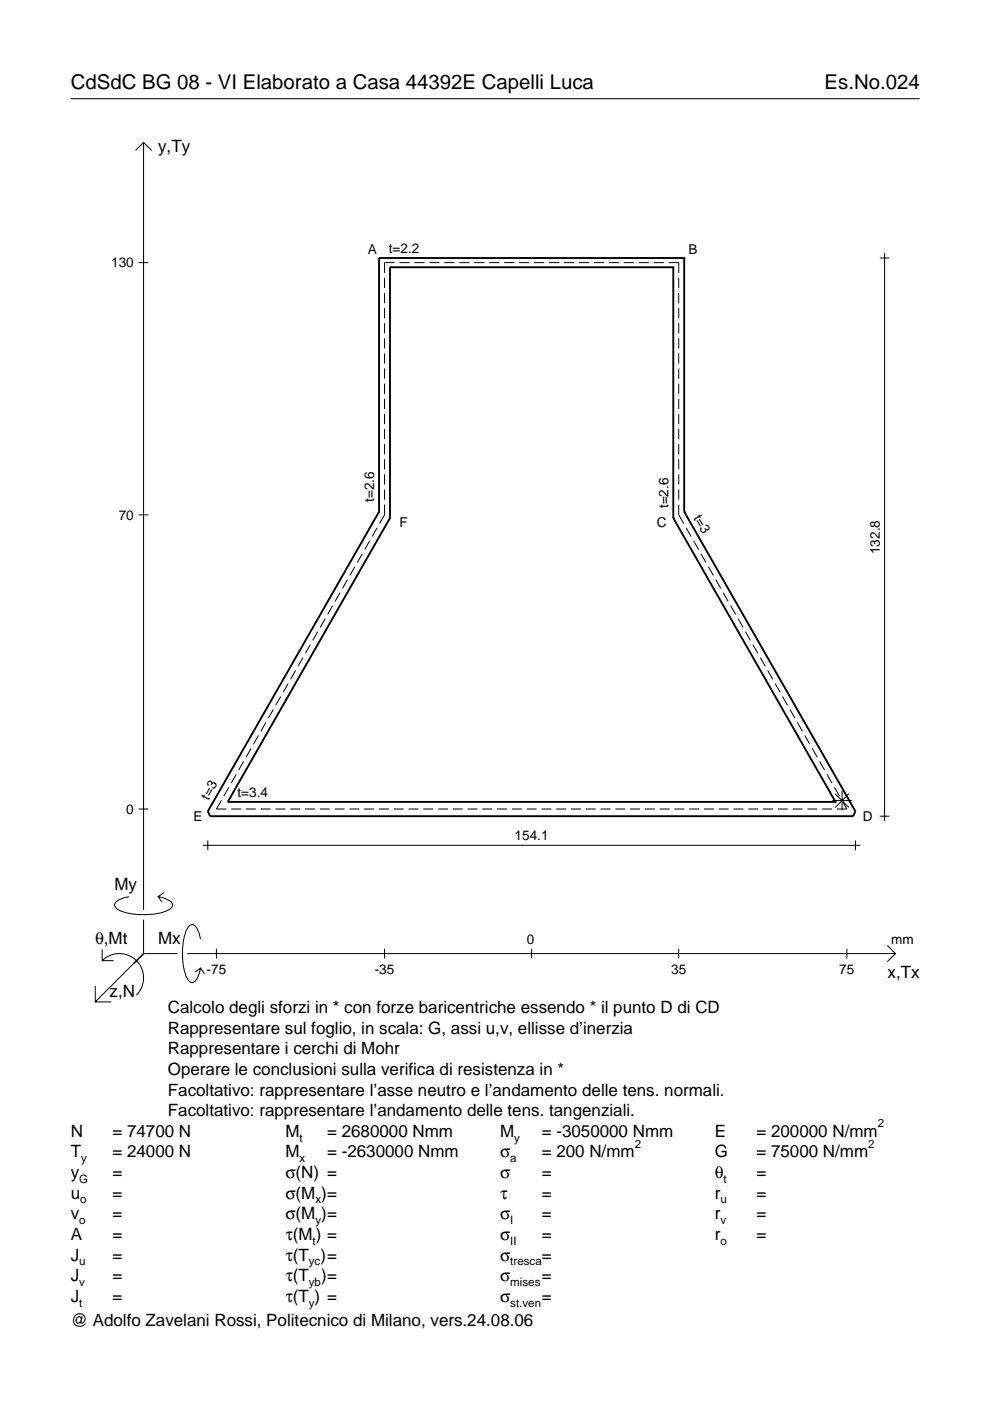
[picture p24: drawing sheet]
<svg xmlns="http://www.w3.org/2000/svg" width="210mm" height="297mm" viewBox="0 0 210 297" stroke-linecap="round" stroke-linejoin="round" font-family="sans-serif">
<defs><g id="words">
<g font-size="4.3">
<text x="15" y="18.9">CdSdC BG 08 - VI Elaborato a Casa 44392E Capelli Luca</text>
<text x="174.8" y="18.9">Es.No.024</text>
</g>
<g font-size="3.6">
<text x="33.5" y="32.3">y,Ty</text>
<text x="24.3" y="188.8">My</text>
<text x="20.1" y="200.1">θ,Mt</text>
<text x="33.5" y="200.1">Mx</text>
<text x="188.2" y="207.3">x,Tx</text>
<text x="23.2" y="211.4">z,N</text>
<text x="35.6" y="214.8">Calcolo degli sforzi in * con forze baricentriche essendo * il punto D di CD</text>
<text x="35.6" y="219.2">Rappresentare sul foglio, in scala: G, assi u,v, ellisse d’inerzia</text>
<text x="35.6" y="223.5">Rappresentare i cerchi di Mohr</text>
<text x="35.6" y="227.9">Operare le conclusioni sulla verifica di resistenza in *</text>
<text x="35.6" y="232.3">Facoltativo: rappresentare l’asse neutro e l’andamento delle tens. normali.</text>
<text x="35.6" y="236.7">Facoltativo: rappresentare l’andamento delle tens. tangenziali.</text>
<text x="15" y="241">N</text>
<text x="15" y="245.4">T</text>
<text x="23.8" y="245.4">= 24000 N</text>
<text x="23.8" y="241">= 74700 N</text>
<text x="60.5" y="241">M</text>
<text x="60.5" y="245.4">M</text>
<text x="69.3" y="241">= 2680000 Nmm</text>
<text x="69.3" y="245.4">= -2630000 Nmm</text>
<text x="106" y="245.4">σ</text>
<text x="106" y="241">M</text>
<text x="114.9" y="241">= -3050000 Nmm</text>
<text x="114.9" y="245.4">= 200 N/mm</text>
<text x="151.5" y="241">E</text>
<text x="151.5" y="245.4">G</text>
<text x="160.4" y="241">= 200000 N/mm</text>
<text x="160.4" y="245.4">= 75000 N/mm</text>
<text x="15" y="249.8">y</text>
<text x="23.8" y="249.8">=</text>
<text x="60.5" y="249.8">σ(N) =</text>
<text x="106" y="249.8">σ</text>
<text x="114.9" y="249.8">=</text>
<text x="151.5" y="249.8">θ</text>
<text x="160.4" y="249.8">=</text>
<text x="15" y="254.2">u</text>
<text x="23.8" y="254.2">=</text>
<text x="60.5" y="254.2">σ(M )=</text>
<text x="106" y="254.2">τ</text>
<text x="114.9" y="254.2">=</text>
<text x="151.5" y="254.2">r</text>
<text x="160.4" y="254.2">=</text>
<text x="15" y="258.5">v</text>
<text x="15" y="262.9">A</text>
<text x="23.8" y="262.9">=</text>
<text x="23.8" y="258.5">=</text>
<text x="60.5" y="258.5">σ(M )=</text>
<text x="60.5" y="262.9">τ(M ) =</text>
<text x="106" y="262.9">σ</text>
<text x="106" y="258.5">σ</text>
<text x="114.9" y="258.5">=</text>
<text x="114.9" y="262.9">=</text>
<text x="151.5" y="258.5">r</text>
<text x="151.5" y="262.9">r</text>
<text x="160.4" y="258.5">=</text>
<text x="160.4" y="262.9">=</text>
<text x="15" y="267.3">J</text>
<text x="23.8" y="267.3">=</text>
<text x="60.5" y="267.3">τ(T )=</text>
<text x="106" y="267.3">σ</text>
<text x="114.9" y="267.3">=</text>
<text x="15" y="271.7">J</text>
<text x="23.8" y="271.7">=</text>
<text x="60.5" y="271.7">τ(T</text>
<text x="68.1" y="271.7">)=</text>
<text x="106" y="271.7">σ</text>
<text x="114.9" y="271.7">=</text>
<text x="15" y="281.2">@ Adolfo Zavelani Rossi, Politecnico di Milano, vers.24.08.06</text>
<text x="15" y="276">J</text>
<text x="23.8" y="276">=</text>
<text x="60.5" y="276">τ(T ) =</text>
<text x="106" y="276">σ</text>
<text x="114.9" y="276">=</text>
</g>
<g font-size="2.9">
<text x="78" y="53.8">A</text>
<text x="82.4" y="53.7">t=2.2</text>
<text x="146" y="53.8">B</text>
<text x="23.6" y="56.7">130</text>
<text x="79.3" y="106.4" transform="rotate(-90 79.3 106.4)">t=2.6</text>
<text x="141.7" y="107.8" transform="rotate(-90 141.7 107.8)">t=2.6</text>
<text x="25.2" y="110.2">70</text>
<text x="84.7" y="111.7">F</text>
<text x="139.3" y="111.7">C</text>
<text x="147" y="109.8" transform="rotate(60 147 109.8)">t=3</text>
<text x="186.5" y="117.5" transform="rotate(-90 186.5 117.5)">132.8</text>
<text x="26.8" y="172.5">0</text>
<text x="44.2" y="169.7" transform="rotate(-60 44.2 169.7)">t=3</text>
<text x="50.3" y="169">t=3.4</text>
<text x="41" y="174.1">E</text>
<text x="109.1" y="178.2">154.1</text>
<text x="182.9" y="174.1">D</text>
<text x="111.7" y="200.1">0</text>
<text x="189" y="200.1">mm</text>
<text x="43.8" y="206.6">-75</text>
<text x="79.4" y="206.6">-35</text>
<text x="142.3" y="206.6">35</text>
<text x="178" y="206.6">75</text>
</g>
<g font-size="2.4">
<text x="186.1" y="239">2</text>
<text x="63.5" y="242">t</text>
<text x="109" y="242">y</text>
<text x="134.6" y="243.4">2</text>
<text x="184.1" y="243.4">2</text>
<text x="16.8" y="250.8">G</text>
<text x="17.2" y="246.4">y</text>
<text x="63.5" y="246.4">x</text>
<text x="108.2" y="246.4">a</text>
<text x="153.4" y="250.8">t</text>
<text x="17" y="255.2">o</text>
<text x="66.9" y="255.2">x</text>
<text x="152.7" y="255.2">u</text>
<text x="16.8" y="259.5">o</text>
<text x="66.3" y="263.9">t</text>
<text x="66.9" y="259.5">y</text>
<text x="108.2" y="259.5">I</text>
<text x="108.2" y="263.9">II</text>
<text x="152.7" y="259.5">v</text>
<text x="152.7" y="263.9">o</text>
<text x="16.8" y="268.3">u</text>
<text x="65.5" y="268.3">yc</text>
<text x="108.2" y="268.3">tresca</text>
<text x="16.8" y="272.7">v</text>
<text x="65.5" y="272.7">yb</text>
<text x="108.2" y="272.7">mises</text>
<text x="16.8" y="277">t</text>
<text x="65.5" y="277">y</text>
<text x="108.2" y="277">st.ven</text>
</g>
</g></defs>
<g fill="none" stroke="#000" stroke-width=".21">
<path d="M15 20.9h180M28.7 31.9l1.7-1.7 1.8 1.7M30.4 30.2v162.7M29.4 55.7h2.1M81.5 58.9v2.2M83.7 55.7h-2.2v2.2M84.7 55.7h2.1M87.9 55.7h2.1M91 55.7h2.2M94.2 55.7h2.1M97.4 55.7h2.1M100.5 55.7h2.2"/>
<path d="M103.7 55.7h2.2M106.9 55.7h2.1M110.1 55.7h2.1M113.2 55.7h2.2M116.4 55.7h2.1M119.6 55.7h2.1M122.7 55.7h2.2M125.9 55.7h2.2M129.1 55.7h2.1M132.3 55.7h2.1M135.4 55.7h2.2M138.6 55.7h2.1"/>
<path d="M141.8 55.7h2.1v2.2M143.9 58.9v2.2M186.5 54.7h2.1M187.6 53.7v120.4M81.5 62.1v2.2M81.5 65.3v2.2M81.5 68.5v2.2M81.5 71.7v2.2M81.5 74.9v2.2M81.5 78.1v2.2M143.9 62.1v2.2M143.9 65.3v2.2"/>
<path d="M143.9 68.5v2.2M143.9 71.7v2.2M143.9 74.9v2.2M143.9 78.1v2.2M81.5 81.3v2.2M81.5 84.5v2.2M81.5 87.7v2.2M81.5 91v2.1M81.5 94.2v2.1M81.5 97.4v2.1M143.9 81.3v2.2M143.9 84.5v2.2"/>
<path d="M143.9 87.7v2.2M143.9 91v2.1M143.9 94.2v2.1M143.9 97.4v2.1M29.4 109.2h2.1M76.8 117.4l-1 1.9M78.4 114.7l-1.1 1.8M80 111.9l-1.1 1.9M81.5 100.6v2.1M81.5 103.8v2.2M81.5 107v2.2l-1 1.8M143.9 100.6v2.1"/>
<path d="M143.9 103.8v2.2M143.9 107v2.2l1.1 1.8M145.5 111.9l1 1.9M147.1 114.7l1 1.8M148.6 117.4l1.1 1.9M64.2 139.4l-1 1.9M65.8 136.7l-1.1 1.8M67.4 133.9l-1.1 1.9M69 131.2l-1.1 1.8M70.5 128.4l-1 1.9M72.1 125.7l-1.1 1.8M73.7 122.9l-1.1 1.9"/>
<path d="M75.2 120.2l-1 1.8M150.2 120.2l1.1 1.8M151.8 122.9l1 1.9M153.3 125.7l1.1 1.8M154.9 128.4l1.1 1.9M156.5 131.2l1 1.8M158.1 133.9l1 1.9M159.6 136.7l1.1 1.8M161.2 139.4l1.1 1.9M53.2 158.7l-1 1.8M54.8 155.9l-1.1 1.9M56.4 153.2l-1.1 1.8"/>
<path d="M57.9 150.4l-1 1.9M59.5 147.7l-1 1.8M61.1 144.9l-1.1 1.9M62.7 142.2l-1.1 1.8M162.8 142.2l1 1.8M164.3 144.9l1.1 1.9M165.9 147.7l1.1 1.8M167.5 150.4l1 1.9M169.1 153.2l1 1.8M170.6 155.9l1.1 1.9M172.2 158.7l1.1 1.8M29.4 171.5h2.1"/>
<path d="M43 179.2h139.4M44.1 178.2v2.1M46.9 169.7l-1 1.8h2.1M48.5 166.9l-1 1.9M49 171.5h2.1M50.1 164.2l-1.1 1.8M51.7 161.4l-1.1 1.9M52.1 171.5h2.2M55.3 171.5h2.1M58.4 171.5h2.1M61.5 171.5h2.1M64.7 171.5h2.1"/>
<path d="M67.8 171.5h2.1M70.9 171.5h2.1M74.1 171.5h2.1M77.2 171.5h2.1M80.3 171.5h2.1M83.5 171.5h2.1M86.6 171.5h2.1M89.7 171.5h2.1M92.9 171.5h2.1M96 171.5h2.1M99.1 171.5h2.1M102.3 171.5h2.1"/>
<path d="M105.4 171.5h2.1M108.5 171.5h2.1M111.7 171.5h2.1M114.8 171.5h2.1M117.9 171.5h2.1M121.1 171.5h2.1M124.2 171.5h2.1M127.3 171.5h2.1M130.5 171.5h2.1M133.6 171.5h2.1M136.7 171.5h2.1M139.9 171.5h2.1"/>
<path d="M143 171.5h2.1M146.1 171.5h2.1M149.3 171.5h2.1M152.4 171.5h2.1M155.5 171.5h2.1M158.7 171.5h2.1M161.8 171.5h2.1M164.9 171.5h2.1M168.1 171.5h2.1M171.2 171.5h2.1M173.8 161.4l1 1.9M174.3 171.5h2.1"/>
<path d="M175.3 164.2l1.1 1.8M176.5 169.7h4.1M176.9 166.9l1.1 1.9M177.1 168.3l2.9 2.9M178.5 169.7l1.1 1.8h-2.2M178.5 167.7v4.1M180 168.3l-2.9 2.9M181.4 178.2v2.1M186.5 173.1h2.1M27.3 190.1a3.6 3.6 0 0 0-3 1.7l.1 .5a5.7 5.7 0 0 0 3.8 1.5 13.3 13.3 0 0 0 7.8-1l.5-.5 .1-.5a3.6 3.6 0 0 0-3.1-1.7l.8 1.2M30.4 195v7.2M34.7 189.3l-1.2 .8"/>
<path d="M42.5 199.1a3.6 3.6 0 0 0-1.7-3.1l-.5 .1a5.7 5.7 0 0 0-1.5 3.8 13.3 13.3 0 0 0 1 7.8l.5 .5 .5 .2a3.6 3.6 0 0 0 1.7-3.1l-1.2 .8M20.2 209v3.4h3.4M21.7 203.7a5.1 5.1 0 0 1 7.2 0 5.1 5.1 0 0 1 0 7.3M21.7 201.3v2.4h2.4M30.4 202.2l-10.2 10.2M30.4 202.2l-2 2M30.4 202.2h7.2M39.7 202.2h150.1M42.5 205.3l.8 1.2M45.9 201.2v2M81.5 201.2v2M112.7 201.2v2"/>
<path d="M143.9 201.2v2M179.6 201.2v2M188.1 200.5l1.7 1.7-1.7 1.7"/>
</g>
<g fill="none" stroke="#000" stroke-width=".4">
<path d="M80.4 54.7h.1M80.4 54.7h64.7M80.4 54.7v53.8M82.7 56.7h.1M82.7 56.7h60M82.7 56.7v53.1M142.7 56.7h.1M142.7 56.7v53.1M145.1 54.7h.1M145.1 54.7v53.8M80.4 108.5h.1M80.4 108.5l-36.3 63.5 .4 1.1h136.4l.5-1.1-36.3-63.5"/>
<path d="M82.7 109.8h.1M82.7 109.8l-34.4 60.2M142.7 109.8h.1M142.7 109.8l34.4 60.2M145.1 108.5h.1M48.3 170h.1M48.3 170h128.8M177.1 170h.1"/>
</g>
<use href="#words"/>
</svg>
